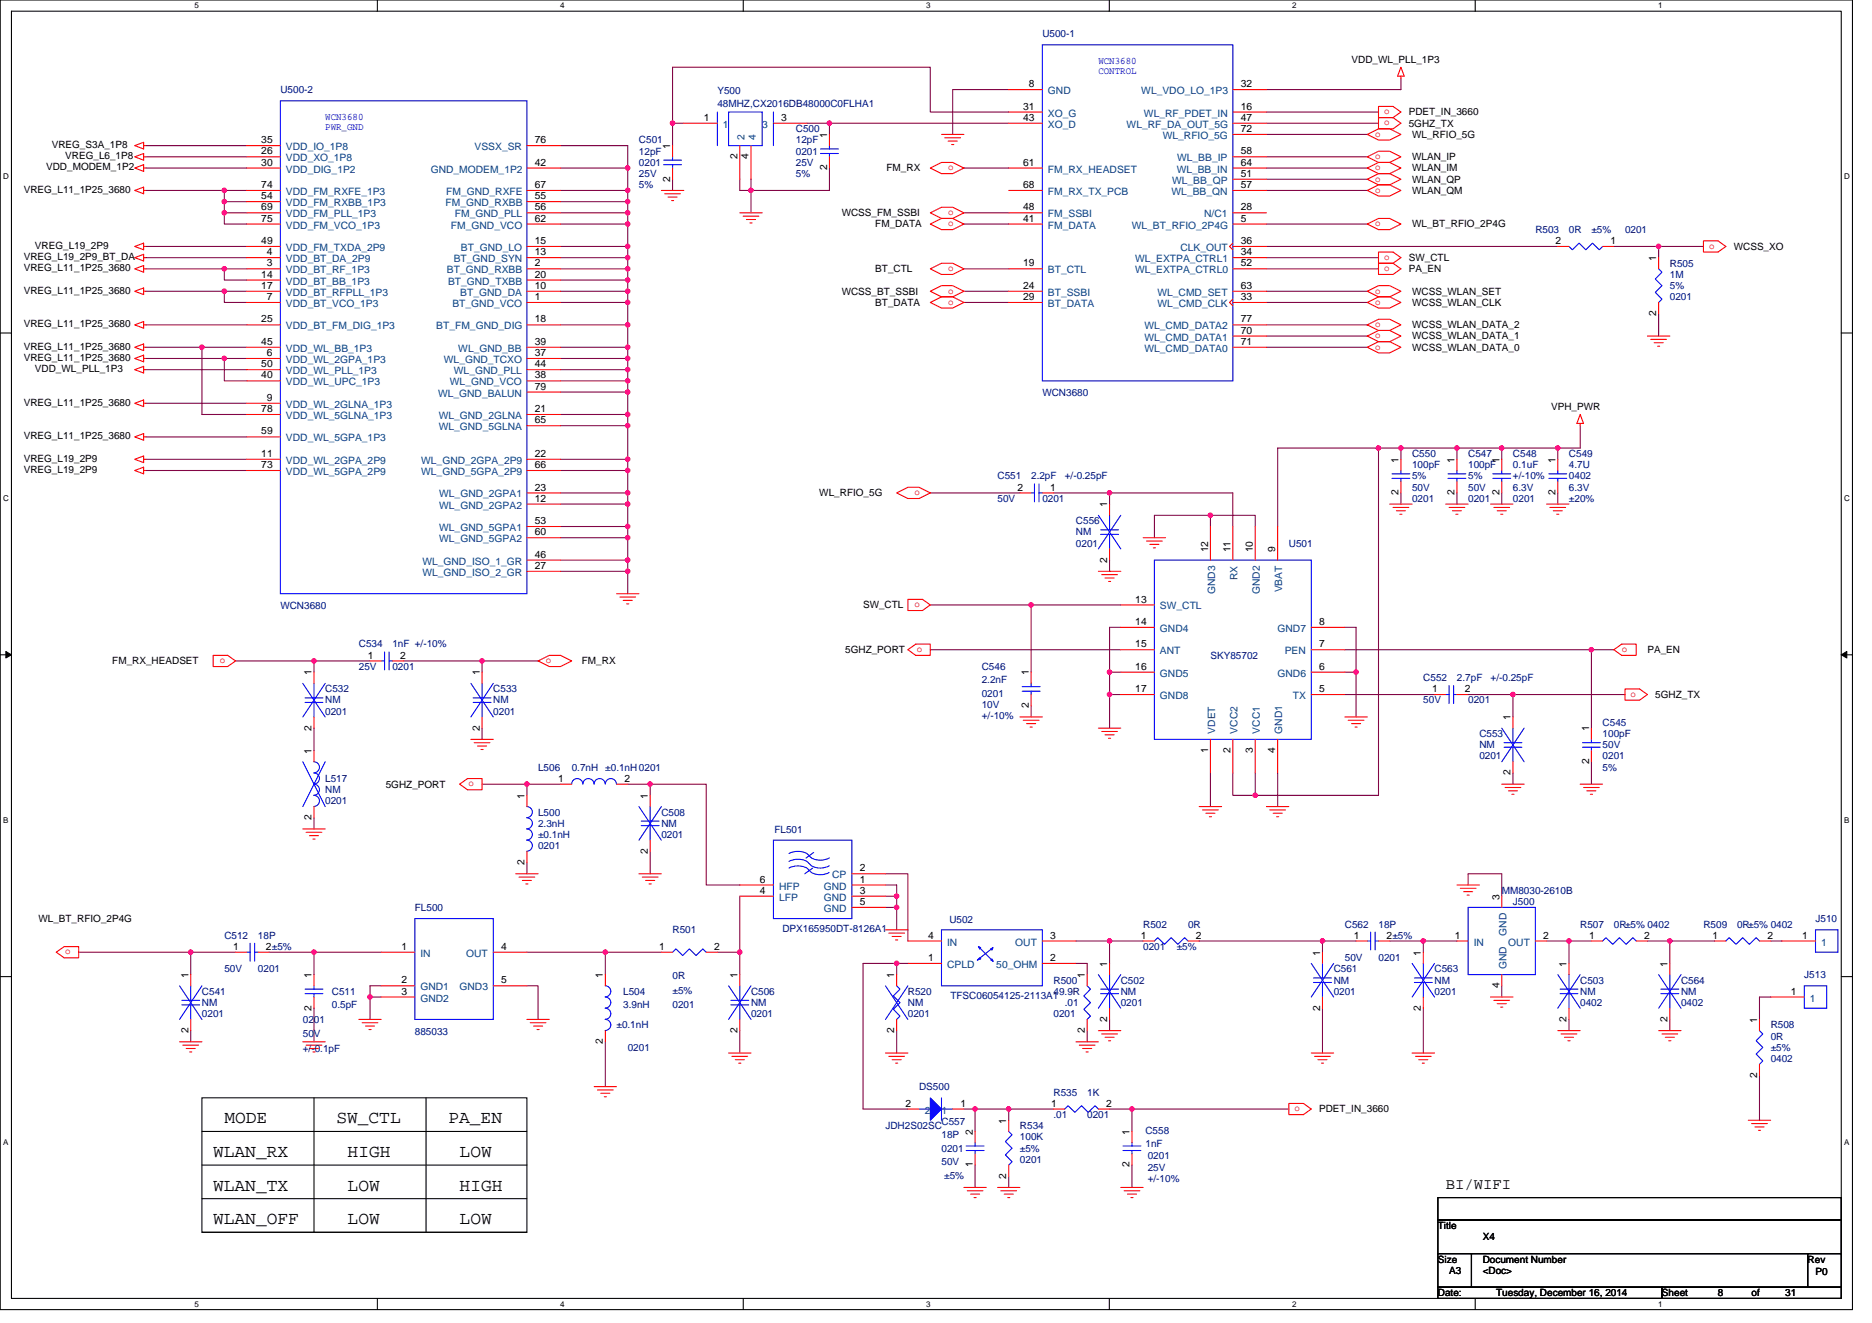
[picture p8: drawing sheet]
<svg xmlns="http://www.w3.org/2000/svg" width="297mm" height="210mm" viewBox="0 0 297 210" stroke-linecap="round" stroke-linejoin="round" font-family="sans-serif">
<defs><g id="words">
<g font-size="2.8">
<text x="35.6" y="178.3">MODE</text>
<text x="53.4" y="178.3">SW_CTL</text>
<text x="71.2" y="178.3">PA_EN</text>
<text x="33.8" y="183.6">WLAN_RX</text>
<text x="55.2" y="183.6">HIGH</text>
<text x="72.9" y="183.6">LOW</text>
<text x="33.8" y="189">WLAN_TX</text>
<text x="55.2" y="189">LOW</text>
<text x="72.9" y="189">HIGH</text>
<text x="33.8" y="194.3">WLAN_OFF</text>
<text x="55.2" y="194.3">LOW</text>
<text x="72.9" y="194.3">LOW</text>
</g>
<text font-size="2.5" x="229.4" y="188.7">BI/WIFI</text>
<g font-size="1.6" fill="#000080">
<text x="165.4" y="5.9">U500-1</text>
<text x="44.5" y="14.8">U500-2</text>
<text x="113.8" y="14.9">Y500</text>
<text x="113.8" y="17.1">48MHZ,CX2016DB48000C0FLHA1</text>
<text x="101.4" y="22.8">C501</text>
<text x="126.3" y="21">C500</text>
<text x="126.3" y="22.8">12pF</text>
<text x="101.4" y="24.5">12pF</text>
<text x="101.4" y="26.3">0201</text>
<text x="101.4" y="28.1">25V</text>
<text x="101.4" y="29.9">5%</text>
<text x="126.3" y="24.5">0201</text>
<text x="126.3" y="26.3">25V</text>
<text x="126.3" y="28.1">5%</text>
<text x="243.6" y="37">R503</text>
<text x="249" y="37">0R</text>
<text x="252.5" y="37">±5%</text>
<text x="257.8" y="37">0201</text>
<text x="265" y="42.3">R505</text>
<text x="265" y="44.1">1M</text>
<text x="265" y="45.9">5%</text>
<text x="265" y="47.6">0201</text>
<text x="165.4" y="62.9">WCN3680</text>
<text x="158.3" y="76.1">C551</text>
<text x="163.6" y="76.1">2.2pF</text>
<text x="168.9" y="76.1">+/-0.25pF</text>
<text x="224.1" y="72.5">C550</text>
<text x="224.1" y="74.3">100pF</text>
<text x="224.1" y="77.9">50V</text>
<text x="224.1" y="76.1">5%</text>
<text x="233" y="72.5">C547</text>
<text x="233" y="74.3">100pF</text>
<text x="233" y="77.9">50V</text>
<text x="233" y="76.1">5%</text>
<text x="240.1" y="72.5">C548</text>
<text x="240.1" y="74.3">0.1uF</text>
<text x="240.1" y="77.9">6.3V</text>
<text x="240.1" y="76.1">+/-10%</text>
<text x="249" y="72.5">C549</text>
<text x="249" y="74.3">4.7U</text>
<text x="249" y="76.1">0402</text>
<text x="249" y="77.9">6.3V</text>
<text x="158.3" y="79.7">50V</text>
<text x="165.4" y="79.7">0201</text>
<text x="170.7" y="83.2">C556</text>
<text x="224.1" y="79.7">0201</text>
<text x="233" y="79.7">0201</text>
<text x="240.1" y="79.7">0201</text>
<text x="249" y="79.7">±20%</text>
<text x="170.7" y="85">NM</text>
<text x="170.7" y="86.8">0201</text>
<text x="204.5" y="86.8">U501</text>
<text x="44.5" y="96.7">WCN3680</text>
<text x="56.9" y="102.8">C534</text>
<text x="56.9" y="106.3">25V</text>
<text x="62.3" y="102.8">1nF +/-10%</text>
<text x="62.3" y="106.3">0201</text>
<text x="155.8" y="106.3">C546</text>
<text x="192.1" y="104.5">SKY85702</text>
<text x="51.6" y="109.9">C532</text>
<text x="51.6" y="111.7">NM</text>
<text x="51.6" y="113.4">0201</text>
<text x="78.3" y="109.9">C533</text>
<text x="78.3" y="111.7">NM</text>
<text x="78.3" y="113.4">0201</text>
<text x="155.8" y="108.5">2.2nF</text>
<text x="155.8" y="110.6">0201</text>
<text x="155.8" y="112.4">10V</text>
<text x="225.8" y="108.1">C552</text>
<text x="225.8" y="111.7">50V</text>
<text x="231.2" y="108.1">2.7pF</text>
<text x="233" y="111.7">0201</text>
<text x="236.5" y="108.1">+/-0.25pF</text>
<text x="155.8" y="114.2">+/-10%</text>
<text x="234.7" y="117">C553</text>
<text x="234.7" y="118.8">NM</text>
<text x="254.3" y="115.2">C545</text>
<text x="254.3" y="117">100pF</text>
<text x="254.3" y="118.8">50V</text>
<text x="51.6" y="124.1">L517</text>
<text x="51.6" y="125.9">NM</text>
<text x="85.4" y="122.3">L506</text>
<text x="90.7" y="122.3">0.7nH</text>
<text x="96" y="122.3">±0.1nH0201</text>
<text x="234.7" y="120.5">0201</text>
<text x="254.3" y="120.5">0201</text>
<text x="254.3" y="122.3">5%</text>
<text x="51.6" y="127.7">0201</text>
<text x="85.4" y="129.4">L500</text>
<text x="85.4" y="131.2">2.3nH</text>
<text x="104.9" y="129.4">C508</text>
<text x="104.9" y="131.2">NM</text>
<text x="85.4" y="133">±0.1nH</text>
<text x="85.4" y="134.8">0201</text>
<text x="104.9" y="133">0201</text>
<text x="122.9" y="132.3">FL501</text>
<text x="238.3" y="141.9">MM8030-2610B</text>
<text x="240.1" y="143.7">J500</text>
<text x="35.6" y="149">C512</text>
<text x="40.9" y="149">18P</text>
<text x="65.8" y="144.5">FL500</text>
<text x="106.7" y="148.1">R501</text>
<text x="124.1" y="147.9">DPX165950DT-8126A1</text>
<text x="150.6" y="146.5">U502</text>
<text x="181.4" y="147.2">R502</text>
<text x="188.5" y="147.2">0R</text>
<text x="213.4" y="147.2">C562</text>
<text x="218.7" y="147.2">18P</text>
<text x="250.7" y="147.2">R507</text>
<text x="256.1" y="147.2">0R±5% 0402</text>
<text x="270.3" y="147.2">R509</text>
<text x="275.6" y="147.2">0R±5% 0402</text>
<text x="288.1" y="146.3">J510</text>
<text x="35.6" y="154.3">50V</text>
<text x="40.9" y="154.3">0201</text>
<text x="106.7" y="155.4">0R</text>
<text x="181.4" y="150.8">0201</text>
<text x="186.7" y="150.8">±5%</text>
<text x="211.6" y="154.3">C561</text>
<text x="213.4" y="152.5">50V</text>
<text x="218.7" y="152.5">0201</text>
<text x="227.6" y="154.3">C563</text>
<text x="286.3" y="155.2">J513</text>
<text x="32" y="157.9">C541</text>
<text x="32" y="159.7">NM</text>
<text x="32" y="161.4">0201</text>
<text x="52.7" y="157.9">C511</text>
<text x="52.7" y="160">0.5pF</text>
<text x="98.9" y="157.9">L504</text>
<text x="98.9" y="160">3.9nH</text>
<text x="106.7" y="157.7">±5%</text>
<text x="106.7" y="160">0201</text>
<text x="119.2" y="157.9">C506</text>
<text x="119.2" y="159.7">NM</text>
<text x="119.2" y="161.4">0201</text>
<text x="144.1" y="157.9">R520</text>
<text x="144.1" y="159.7">NM</text>
<text x="144.1" y="161.4">0201</text>
<text x="150.8" y="158.6">TFSC06054125-2113A1</text>
<text x="167.2" y="156.1">R500</text>
<text x="167.2" y="157.9">49.9R</text>
<text x="167.2" y="161.4">0201</text>
<text x="168.9" y="159.7">.01</text>
<text x="177.8" y="156.1">C502</text>
<text x="177.8" y="157.9">NM</text>
<text x="177.8" y="159.7">0201</text>
<text x="211.6" y="156.1">NM</text>
<text x="211.6" y="157.9">0201</text>
<text x="227.6" y="156.1">NM</text>
<text x="227.6" y="157.9">0201</text>
<text x="250.7" y="156.1">C503</text>
<text x="250.7" y="157.9">NM</text>
<text x="250.7" y="159.7">0402</text>
<text x="266.7" y="156.1">C564</text>
<text x="266.7" y="157.9">NM</text>
<text x="266.7" y="159.7">0402</text>
<text x="48" y="162.3">0201</text>
<text x="48" y="164.6">50V</text>
<text x="48" y="166.9">+/-0.1pF</text>
<text x="65.8" y="164.3">885033</text>
<text x="97.8" y="163.2">±0.1nH</text>
<text x="99.6" y="166.8">0201</text>
<text x="281" y="163.2">R508</text>
<text x="281" y="165">0R</text>
<text x="281" y="166.8">±5%</text>
<text x="145.8" y="173">DS500</text>
<text x="167.2" y="173.9">R535</text>
<text x="172.5" y="173.9">1K</text>
<text x="281" y="168.6">0402</text>
<text x="140.5" y="179.2">JDH2S02SC</text>
<text x="149.4" y="178.5">C557</text>
<text x="161.8" y="179.2">R534</text>
<text x="167.2" y="177.4">.01</text>
<text x="172.5" y="177.4">0201</text>
<text x="181.8" y="179.9">C558</text>
<text x="149.4" y="180.6">18P</text>
<text x="149.4" y="182.8">0201</text>
<text x="149.4" y="184.9">50V</text>
<text x="161.8" y="181">100K</text>
<text x="161.8" y="182.8">±5%</text>
<text x="161.8" y="184.6">0201</text>
<text x="181.8" y="182.1">1nF</text>
<text x="182.1" y="184">0201</text>
<text x="182.1" y="185.8">25V</text>
<text x="149.8" y="187">±5%</text>
<text x="182.1" y="187.6">+/-10%</text>
</g>
<g font-size="1.6" fill="#00f">
<text x="174.3" y="10.1">WCN3680</text>
<text x="174.3" y="11.7">CONTROL</text>
<text x="51.6" y="19">WCN3680</text>
<text x="51.6" y="20.6">PWR_GND</text>
</g>
<g font-size="1.6">
<text x="214.5" y="9.9">VDD_WL_PLL_1P3</text>
<text x="162.4" y="17.4">31</text>
<text x="163.3" y="13.8">8</text>
<text x="196.9" y="13.8">32</text>
<text x="196.9" y="17.4">16</text>
<text x="8.2" y="23.5">VREG_S3A_1P8</text>
<text x="41.5" y="22.7">35</text>
<text x="84.9" y="22.7">76</text>
<text x="106.3" y="23.6" transform="rotate(-90 106.3 23.6)">1</text>
<text x="111.7" y="19.2">1</text>
<text x="124" y="19.2">3</text>
<text x="131.2" y="21.9" transform="rotate(-90 131.2 21.9)">1</text>
<text x="162.4" y="19.2">43</text>
<text x="196.9" y="19.2">47</text>
<text x="196.9" y="21">72</text>
<text x="223.5" y="18.3">PDET_IN_3660</text>
<text x="223.5" y="20.1">5GHZ_TX</text>
<text x="224.1" y="21.9">WL_RFIO_5G</text>
<text x="7.3" y="27">VDD_MODEM_1P2</text>
<text x="10.3" y="25.3">VREG_L6_1P8</text>
<text x="41.5" y="24.5">26</text>
<text x="41.5" y="26.3">30</text>
<text x="41.5" y="29.8">74</text>
<text x="84.9" y="26.3">42</text>
<text x="84.9" y="29.8">67</text>
<text x="106.3" y="28.8" transform="rotate(-90 106.3 28.8)">2</text>
<text x="117" y="25.3" transform="rotate(-90 117 25.3)">2</text>
<text x="118.8" y="25.3" transform="rotate(-90 118.8 25.3)">4</text>
<text x="131.2" y="27.1" transform="rotate(-90 131.2 27.1)">2</text>
<text x="140.7" y="27.2">FM_RX</text>
<text x="162.4" y="26.3">61</text>
<text x="162.4" y="29.8">68</text>
<text x="196.9" y="28.1">51</text>
<text x="196.9" y="26.3">64</text>
<text x="196.9" y="24.5">58</text>
<text x="196.9" y="29.8">57</text>
<text x="224.1" y="25.4">WLAN_IP</text>
<text x="224.1" y="27.2">WLAN_IM</text>
<text x="224.1" y="29">WLAN_QP</text>
<text x="3.8" y="30.6">VREG_L11_1P25_3680</text>
<text x="41.5" y="31.6">54</text>
<text x="41.5" y="33.4">69</text>
<text x="41.5" y="35.2">75</text>
<text x="84.9" y="33.4">56</text>
<text x="84.9" y="31.6">55</text>
<text x="84.9" y="35.2">62</text>
<text x="133.6" y="34.3">WCSS_FM_SSBI</text>
<text x="162.4" y="33.4">48</text>
<text x="162.4" y="35.2">41</text>
<text x="196.9" y="35.2">5</text>
<text x="196.9" y="33.4">28</text>
<text x="224.1" y="30.8">WLAN_QM</text>
<text x="3.8" y="41.3">VREG_L19_2P9_BT_DA</text>
<text x="5.5" y="39.5">VREG_L19_2P9</text>
<text x="41.5" y="38.7">49</text>
<text x="42.4" y="40.5">4</text>
<text x="84.9" y="38.7">15</text>
<text x="84.9" y="40.5">13</text>
<text x="138.9" y="36.1">FM_DATA</text>
<text x="196.9" y="40.5">34</text>
<text x="196.9" y="38.7">36</text>
<text x="223.5" y="41.4">SW_CTL</text>
<text x="224.1" y="36.1">WL_BT_RFIO_2P4G</text>
<text x="246.8" y="38.7">2</text>
<text x="255.5" y="38.7">1</text>
<text x="262.8" y="41.4" transform="rotate(-90 262.8 41.4)">1</text>
<text x="275.1" y="39.6">WCSS_XO</text>
<text x="3.8" y="43">VREG_L11_1P25_3680</text>
<text x="3.8" y="46.6">VREG_L11_1P25_3680</text>
<text x="41.5" y="44.1">14</text>
<text x="41.5" y="45.8">17</text>
<text x="42.4" y="42.3">3</text>
<text x="42.4" y="47.6">7</text>
<text x="84.9" y="44.1">20</text>
<text x="84.9" y="42.3">2</text>
<text x="84.9" y="47.6">1</text>
<text x="84.9" y="45.8">10</text>
<text x="133.6" y="46.8">WCSS_BT_SSBI</text>
<text x="138.9" y="43.2">BT_CTL</text>
<text x="162.4" y="42.3">19</text>
<text x="162.4" y="45.8">24</text>
<text x="162.4" y="47.6">29</text>
<text x="196.9" y="42.3">52</text>
<text x="196.9" y="47.6">33</text>
<text x="196.9" y="45.8">63</text>
<text x="223.5" y="43.2">PA_EN</text>
<text x="224.1" y="46.8">WCSS_WLAN_SET</text>
<text x="3.8" y="51.9">VREG_L11_1P25_3680</text>
<text x="41.5" y="51.2">25</text>
<text x="84.9" y="51.2">18</text>
<text x="138.9" y="48.5">BT_DATA</text>
<text x="196.9" y="51.2">77</text>
<text x="196.9" y="53">70</text>
<text x="224.1" y="48.5">WCSS_WLAN_CLK</text>
<text x="224.1" y="53.9">WCSS_WLAN_DATA_1</text>
<text x="224.1" y="52.1">WCSS_WLAN_DATA_2</text>
<text x="262.8" y="50.2" transform="rotate(-90 262.8 50.2)">2</text>
<text x="3.8" y="55.5">VREG_L11_1P25_3680</text>
<text x="3.8" y="57.3">VREG_L11_1P25_3680</text>
<text x="5.5" y="59">VDD_WL_PLL_1P3</text>
<text x="41.5" y="54.7">45</text>
<text x="41.5" y="58.3">50</text>
<text x="42.4" y="56.5">6</text>
<text x="84.9" y="54.7">39</text>
<text x="84.9" y="56.5">37</text>
<text x="84.9" y="58.3">44</text>
<text x="196.9" y="54.7">71</text>
<text x="224.1" y="55.6">WCSS_WLAN_DATA_0</text>
<text x="3.8" y="64.4">VREG_L11_1P25_3680</text>
<text x="41.5" y="60.1">40</text>
<text x="41.5" y="65.4">78</text>
<text x="42.4" y="63.6">9</text>
<text x="84.9" y="60.1">38</text>
<text x="84.9" y="61.8">79</text>
<text x="84.9" y="65.4">21</text>
<text x="246.1" y="65.1">VPH_PWR</text>
<text x="3.8" y="69.7">VREG_L11_1P25_3680</text>
<text x="41.5" y="69">59</text>
<text x="84.9" y="67.2">65</text>
<text x="3.8" y="73.3">VREG_L19_2P9</text>
<text x="3.8" y="75">VREG_L19_2P9</text>
<text x="41.5" y="72.5">11</text>
<text x="41.5" y="74.3">73</text>
<text x="84.9" y="72.5">22</text>
<text x="84.9" y="74.3">66</text>
<text x="84.9" y="77.9">23</text>
<text x="161.5" y="77.9">2</text>
<text x="166.6" y="77.9">1</text>
<text x="221.9" y="73.4" transform="rotate(-90 221.9 73.4)">1</text>
<text x="230.8" y="73.4" transform="rotate(-90 230.8 73.4)">1</text>
<text x="237.9" y="73.4" transform="rotate(-90 237.9 73.4)">1</text>
<text x="246.8" y="73.4" transform="rotate(-90 246.8 73.4)">1</text>
<text x="84.9" y="79.6">12</text>
<text x="84.9" y="83.2">53</text>
<text x="130" y="78.8">WL_RFIO_5G</text>
<text x="175.7" y="80.5" transform="rotate(-90 175.7 80.5)">1</text>
<text x="221.9" y="78.6" transform="rotate(-90 221.9 78.6)">2</text>
<text x="230.8" y="78.6" transform="rotate(-90 230.8 78.6)">2</text>
<text x="237.9" y="78.6" transform="rotate(-90 237.9 78.6)">2</text>
<text x="246.8" y="78.6" transform="rotate(-90 246.8 78.6)">2</text>
<text x="84.9" y="85">60</text>
<text x="84.9" y="88.5">46</text>
<text x="175.7" y="89.3" transform="rotate(-90 175.7 89.3)">2</text>
<text x="191.7" y="87.7" transform="rotate(-90 191.7 87.7)">12</text>
<text x="195.2" y="87.7" transform="rotate(-90 195.2 87.7)">11</text>
<text x="198.8" y="87.7" transform="rotate(-90 198.8 87.7)">10</text>
<text x="202.3" y="87.7" transform="rotate(-90 202.3 87.7)">9</text>
<text x="84.9" y="90.3">27</text>
<text x="180.1" y="95.6">13</text>
<text x="136.9" y="96.5">SW_CTL</text>
<text x="180.1" y="99.2">14</text>
<text x="209.3" y="99.2">8</text>
<text x="17.8" y="105.4">FM_RX_HEADSET</text>
<text x="49.4" y="107.2" transform="rotate(-90 49.4 107.2)">1</text>
<text x="58.4" y="104.5">1</text>
<text x="63.5" y="104.5">2</text>
<text x="76.1" y="107.2" transform="rotate(-90 76.1 107.2)">1</text>
<text x="92.3" y="105.4">FM_RX</text>
<text x="134.1" y="103.7">5GHZ_PORT</text>
<text x="163.2" y="107.2" transform="rotate(-90 163.2 107.2)">1</text>
<text x="180.1" y="102.7">15</text>
<text x="180.1" y="106.3">16</text>
<text x="209.3" y="102.7">7</text>
<text x="209.3" y="106.3">6</text>
<text x="261.4" y="103.7">PA_EN</text>
<text x="163.2" y="112.4" transform="rotate(-90 163.2 112.4)">2</text>
<text x="180.1" y="109.9">17</text>
<text x="209.3" y="109.9">5</text>
<text x="227.3" y="109.9">1</text>
<text x="232.4" y="109.9">2</text>
<text x="262.7" y="110.8">5GHZ_TX</text>
<text x="49.4" y="119.7" transform="rotate(-90 49.4 119.7)">1</text>
<text x="49.4" y="116" transform="rotate(-90 49.4 116)">2</text>
<text x="76.1" y="116" transform="rotate(-90 76.1 116)">2</text>
<text x="191.7" y="119.5" transform="rotate(-90 191.7 119.5)">1</text>
<text x="195.2" y="119.5" transform="rotate(-90 195.2 119.5)">2</text>
<text x="198.8" y="119.5" transform="rotate(-90 198.8 119.5)">3</text>
<text x="202.3" y="119.5" transform="rotate(-90 202.3 119.5)">4</text>
<text x="239.7" y="114.3" transform="rotate(-90 239.7 114.3)">1</text>
<text x="252.1" y="116.1" transform="rotate(-90 252.1 116.1)">1</text>
<text x="61.2" y="125">5GHZ_PORT</text>
<text x="88.6" y="124.1">1</text>
<text x="99.1" y="124.1">2</text>
<text x="239.7" y="123.1" transform="rotate(-90 239.7 123.1)">2</text>
<text x="252.1" y="121.3" transform="rotate(-90 252.1 121.3)">2</text>
<text x="49.4" y="130.2" transform="rotate(-90 49.4 130.2)">2</text>
<text x="83.2" y="126.8" transform="rotate(-90 83.2 126.8)">1</text>
<text x="102.8" y="126.8" transform="rotate(-90 102.8 126.8)">1</text>
<text x="83.2" y="137.3" transform="rotate(-90 83.2 137.3)">2</text>
<text x="102.8" y="135.5" transform="rotate(-90 102.8 135.5)">2</text>
<text x="120.6" y="140.1">6</text>
<text x="120.6" y="141.9">4</text>
<text x="136.4" y="140.1">1</text>
<text x="136.4" y="143.6">5</text>
<text x="136.4" y="141.9">3</text>
<text x="136.4" y="138.3">2</text>
<text x="237.9" y="142.8" transform="rotate(-90 237.9 142.8)">3</text>
<text x="6.1" y="146.3">WL_BT_RFIO_2P4G</text>
<text x="147.3" y="149">4</text>
<text x="166.6" y="149">3</text>
<text x="181" y="149">1</text>
<text x="189.8" y="149">2</text>
<text x="214.8" y="149">1</text>
<text x="220" y="149">2±5%</text>
<text x="230.8" y="149">1</text>
<text x="244.9" y="149">2</text>
<text x="252.2" y="149">1</text>
<text x="260.9" y="149">2</text>
<text x="271.7" y="149">1</text>
<text x="280.4" y="149">2</text>
<text x="285.9" y="149">1</text>
<text x="29.9" y="155.2" transform="rotate(-90 29.9 155.2)">1</text>
<text x="37" y="150.7">1</text>
<text x="42.2" y="150.7">2±5%</text>
<text x="49.4" y="155.2" transform="rotate(-90 49.4 155.2)">1</text>
<text x="63.7" y="150.7">1</text>
<text x="79.5" y="150.7">4</text>
<text x="95.7" y="155.2" transform="rotate(-90 95.7 155.2)">1</text>
<text x="104.6" y="150.7">1</text>
<text x="113.3" y="150.7">2</text>
<text x="117" y="155.2" transform="rotate(-90 117 155.2)">1</text>
<text x="141.9" y="155.2" transform="rotate(-90 141.9 155.2)">1</text>
<text x="147.3" y="152.5">1</text>
<text x="166.6" y="152.5">2</text>
<text x="172.1" y="155.2" transform="rotate(-90 172.1 155.2)">1</text>
<text x="175.7" y="153.4" transform="rotate(-90 175.7 153.4)">1</text>
<text x="209.5" y="151.7" transform="rotate(-90 209.5 151.7)">1</text>
<text x="225.5" y="151.7" transform="rotate(-90 225.5 151.7)">1</text>
<text x="248.6" y="153.4" transform="rotate(-90 248.6 153.4)">1</text>
<text x="264.6" y="153.4" transform="rotate(-90 264.6 153.4)">1</text>
<text x="49.4" y="160.4" transform="rotate(-90 49.4 160.4)">2</text>
<text x="63.7" y="156.1">2</text>
<text x="63.7" y="157.9">3</text>
<text x="79.5" y="156.1">5</text>
<text x="209.5" y="160.4" transform="rotate(-90 209.5 160.4)">2</text>
<text x="225.5" y="160.4" transform="rotate(-90 225.5 160.4)">2</text>
<text x="237.9" y="156.8" transform="rotate(-90 237.9 156.8)">4</text>
<text x="284.2" y="157.9">1</text>
<text x="29.9" y="164" transform="rotate(-90 29.9 164)">2</text>
<text x="95.7" y="165.7" transform="rotate(-90 95.7 165.7)">2</text>
<text x="117" y="164" transform="rotate(-90 117 164)">2</text>
<text x="141.9" y="164" transform="rotate(-90 141.9 164)">2</text>
<text x="172.1" y="164" transform="rotate(-90 172.1 164)">2</text>
<text x="175.7" y="162.2" transform="rotate(-90 175.7 162.2)">2</text>
<text x="248.6" y="162.2" transform="rotate(-90 248.6 162.2)">2</text>
<text x="264.6" y="162.2" transform="rotate(-90 264.6 162.2)">2</text>
<text x="278.8" y="162.3" transform="rotate(-90 278.8 162.3)">1</text>
<text x="278.8" y="171.1" transform="rotate(-90 278.8 171.1)">2</text>
<text x="143.7" y="175.6">2</text>
<text x="152.4" y="175.6">1</text>
<text x="159.7" y="178.3" transform="rotate(-90 159.7 178.3)">1</text>
<text x="166.8" y="175.6">1</text>
<text x="175.5" y="175.6">2</text>
<text x="209.3" y="176.6">PDET_IN_3660</text>
<text x="154.3" y="185.3" transform="rotate(-90 154.3 185.3)">1</text>
<text x="154.3" y="180.1" transform="rotate(-90 154.3 180.1)">2</text>
<text x="179.2" y="185.3" transform="rotate(-90 179.2 185.3)">2</text>
<text x="179.2" y="180.1" transform="rotate(-90 179.2 180.1)">1</text>
<text x="159.7" y="187.1" transform="rotate(-90 159.7 187.1)">2</text>
<text x="228.2" y="195.1">Title</text>
<text x="235.3" y="196.8">X4</text>
<text x="228.2" y="200.4">Size</text>
<text x="229.9" y="202.2">A3</text>
<text x="235.3" y="200.4">Document Number</text>
<text x="235.3" y="202.2">&lt;Doc&gt;</text>
<text x="286.8" y="200.4">Rev</text>
<text x="288.1" y="202.3">P0</text>
<text x="228.2" y="205.7">Date:</text>
<text x="237.4" y="205.7">Tuesday, December 16, 2014</text>
<text x="263.7" y="205.7">Sheet</text>
<text x="272.6" y="205.7">8</text>
<text x="277.9" y="205.7">of</text>
<text x="283.3" y="205.7">31</text>
</g>
<g font-size="1.6" fill="#004080">
<text x="166.3" y="14.9">GND</text>
<text x="181.1" y="14.9">WL_VDO_LO_1P3</text>
<text x="45.4" y="23.8">VDD_IO_1P8</text>
<text x="75.3" y="23.8">VSSX_SR</text>
<text x="114.7" y="20.3">1</text>
<text x="118.1" y="22.2" transform="rotate(-90 118.1 22.2)">2</text>
<text x="119.9" y="22.2" transform="rotate(-90 119.9 22.2)">4</text>
<text x="120.9" y="20.3">3</text>
<text x="166.3" y="18.5">XO_G</text>
<text x="166.3" y="20.3">XO_D</text>
<text x="178.8" y="20.3">WL_RF_DA_OUT_5G</text>
<text x="181.5" y="18.5">WL_RF_PDET_IN</text>
<text x="184.5" y="22.1">WL_RFIO_5G</text>
<text x="45.4" y="25.6">VDD_XO_1P8</text>
<text x="45.4" y="27.4">VDD_DIG_1P2</text>
<text x="68.3" y="27.4">GND_MODEM_1P2</text>
<text x="166.3" y="27.4">FM_RX_HEADSET</text>
<text x="186" y="29.2">WL_BB_QP</text>
<text x="186.7" y="27.4">WL_BB_IN</text>
<text x="186.8" y="25.6">WL_BB_IP</text>
<text x="45.4" y="30.9">VDD_FM_RXFE_1P3</text>
<text x="45.4" y="32.7">VDD_FM_RXBB_1P3</text>
<text x="45.4" y="34.5">VDD_FM_PLL_1P3</text>
<text x="70.7" y="32.7">FM_GND_RXBB</text>
<text x="70.8" y="30.9">FM_GND_RXFE</text>
<text x="72.2" y="34.5">FM_GND_PLL</text>
<text x="166.3" y="30.9">FM_RX_TX_PCB</text>
<text x="166.3" y="34.5">FM_SSBI</text>
<text x="185.9" y="30.9">WL_BB_QN</text>
<text x="191.1" y="34.5">N/C1</text>
<text x="45.4" y="36.3">VDD_FM_VCO_1P3</text>
<text x="45.4" y="39.8">VDD_FM_TXDA_2P9</text>
<text x="45.4" y="41.6">VDD_BT_DA_2P9</text>
<text x="71.6" y="36.3">FM_GND_VCO</text>
<text x="72" y="41.6">BT_GND_SYN</text>
<text x="73.1" y="39.8">BT_GND_LO</text>
<text x="166.3" y="36.3">FM_DATA</text>
<text x="179.6" y="36.3">WL_BT_RFIO_2P4G</text>
<text x="180.1" y="41.6">WL_EXTPA_CTRL1</text>
<text x="187.3" y="39.8">CLK_OUT</text>
<text x="45.4" y="43.4">VDD_BT_RF_1P3</text>
<text x="45.4" y="45.2">VDD_BT_BB_1P3</text>
<text x="45.4" y="46.9">VDD_BT_RFPLL_1P3</text>
<text x="70.9" y="43.4">BT_GND_RXBB</text>
<text x="71.1" y="45.2">BT_GND_TXBB</text>
<text x="73" y="46.9">BT_GND_DA</text>
<text x="166.3" y="43.4">BT_CTL</text>
<text x="166.3" y="46.9">BT_SSBI</text>
<text x="180.1" y="43.4">WL_EXTPA_CTRL0</text>
<text x="183.7" y="46.9">WL_CMD_SET</text>
<text x="45.4" y="48.7">VDD_BT_VCO_1P3</text>
<text x="45.4" y="52.3">VDD_BT_FM_DIG_1P3</text>
<text x="69.2" y="52.3">BT_FM_GND_DIG</text>
<text x="71.8" y="48.7">BT_GND_VCO</text>
<text x="166.3" y="48.7">BT_DATA</text>
<text x="181.6" y="52.3">WL_CMD_DATA2</text>
<text x="183.7" y="48.7">WL_CMD_CLK</text>
<text x="45.4" y="55.8">VDD_WL_BB_1P3</text>
<text x="45.4" y="57.6">VDD_WL_2GPA_1P3</text>
<text x="45.4" y="59.4">VDD_WL_PLL_1P3</text>
<text x="70.4" y="57.6">WL_GND_TCXO</text>
<text x="72" y="59.4">WL_GND_PLL</text>
<text x="72.7" y="55.8">WL_GND_BB</text>
<text x="181.6" y="54.1">WL_CMD_DATA1</text>
<text x="181.6" y="55.8">WL_CMD_DATA0</text>
<text x="45.4" y="61.2">VDD_WL_UPC_1P3</text>
<text x="45.4" y="64.7">VDD_WL_2GLNA_1P3</text>
<text x="69.5" y="62.9">WL_GND_BALUN</text>
<text x="71.4" y="61.2">WL_GND_VCO</text>
<text x="45.4" y="66.5">VDD_WL_5GLNA_1P3</text>
<text x="45.4" y="70.1">VDD_WL_5GPA_1P3</text>
<text x="69.6" y="66.5">WL_GND_2GLNA</text>
<text x="69.6" y="68.3">WL_GND_5GLNA</text>
<text x="45.4" y="73.6">VDD_WL_2GPA_2P9</text>
<text x="45.4" y="75.4">VDD_WL_5GPA_2P9</text>
<text x="66.8" y="73.6">WL_GND_2GPA_2P9</text>
<text x="66.8" y="75.4">WL_GND_5GPA_2P9</text>
<text x="69.7" y="79">WL_GND_2GPA1</text>
<text x="69.7" y="80.7">WL_GND_2GPA2</text>
<text x="67" y="89.6">WL_GND_ISO_1_GR</text>
<text x="69.7" y="84.3">WL_GND_5GPA1</text>
<text x="69.7" y="86.1">WL_GND_5GPA2</text>
<text x="67" y="91.4">WL_GND_ISO_2_GR</text>
<text x="192.8" y="94.3" transform="rotate(-90 192.8 94.3)">GND3</text>
<text x="196.4" y="92.1" transform="rotate(-90 196.4 92.1)">RX</text>
<text x="199.9" y="94.3" transform="rotate(-90 199.9 94.3)">GND2</text>
<text x="203.5" y="94" transform="rotate(-90 203.5 94)">VBAT</text>
<text x="184.1" y="96.7">SW_CTL</text>
<text x="184.1" y="100.3">GND4</text>
<text x="202.7" y="100.3">GND7</text>
<text x="184.1" y="103.8">ANT</text>
<text x="184.1" y="107.4">GND5</text>
<text x="202.7" y="107.4">GND6</text>
<text x="203.9" y="103.8">PEN</text>
<text x="184.1" y="111">GND8</text>
<text x="205.1" y="111">TX</text>
<text x="192.8" y="116.5" transform="rotate(-90 192.8 116.5)">VDET</text>
<text x="196.4" y="116.5" transform="rotate(-90 196.4 116.5)">VCC2</text>
<text x="199.9" y="116.5" transform="rotate(-90 199.9 116.5)">VCC1</text>
<text x="203.5" y="116.5" transform="rotate(-90 203.5 116.5)">GND1</text>
<text x="123.6" y="141.2">HFP</text>
<text x="123.6" y="143">LFP</text>
<text x="130.7" y="141.2">GND</text>
<text x="130.7" y="143">GND</text>
<text x="132" y="139.4">CP</text>
<text x="130.7" y="144.7">GND</text>
<text x="239" y="148.5" transform="rotate(-90 239 148.5)">GND</text>
<text x="66.7" y="151.8">IN</text>
<text x="74" y="151.8">OUT</text>
<text x="150.3" y="150.1">IN</text>
<text x="150.3" y="153.6">CPLD</text>
<text x="158.1" y="153.6">50_OHM</text>
<text x="161.1" y="150.1">OUT</text>
<text x="233.8" y="150.1">IN</text>
<text x="239" y="153.8" transform="rotate(-90 239 153.8)">GND</text>
<text x="239.3" y="150.1">OUT</text>
<text x="289" y="150.1">1</text>
<text x="66.7" y="157.2">GND1</text>
<text x="66.7" y="159">GND2</text>
<text x="72.9" y="157.2">GND3</text>
<text x="287.2" y="159">1</text>
<text x="146.7" y="176.7">2</text>
<text x="149.4" y="176.7">1</text>
</g>
<g font-size="1.6" fill="#f00">
<text x="218.2" y="21.7">o</text>
<text x="219.6" y="18.1">o</text>
<text x="219.6" y="19.9">o</text>
<text x="150.4" y="27">o</text>
<text x="218.2" y="25.3">o</text>
<text x="218.2" y="27">o</text>
<text x="218.2" y="28.8">o</text>
<text x="150.4" y="34.1">o</text>
<text x="150.4" y="35.9">o</text>
<text x="218.2" y="30.6">o</text>
<text x="218.2" y="35.9">o</text>
<text x="219.6" y="41.3">o</text>
<text x="271.2" y="39.5">o</text>
<text x="150.4" y="43">o</text>
<text x="150.4" y="46.6">o</text>
<text x="218.2" y="46.6">o</text>
<text x="219.6" y="43">o</text>
<text x="150.4" y="48.4">o</text>
<text x="218.2" y="48.4">o</text>
<text x="218.2" y="53.7">o</text>
<text x="218.2" y="51.9">o</text>
<text x="218.2" y="55.5">o</text>
<text x="145.1" y="78.6">o</text>
<text x="145.1" y="96.4">o</text>
<text x="34.9" y="105.3">o</text>
<text x="86.6" y="105.3">o</text>
<text x="145.5" y="103.5">o</text>
<text x="257.3" y="103.5">o</text>
<text x="258.7" y="110.6">o</text>
<text x="74.4" y="124.8">o</text>
<text x="10.3" y="151.5">o</text>
<text x="205.4" y="176.4">o</text>
</g>
<g font-size="1.3">
<text x="30.8" y="1.3">5</text>
<text x="88.9" y="1.3">4</text>
<text x="147" y="1.3">3</text>
<text x="205" y="1.3">2</text>
<text x="263.1" y="1.3">1</text>
<text x=".5" y="28.4">D</text>
<text x="292.6" y="28.4">D</text>
<text x=".5" y="79.5">C</text>
<text x="292.6" y="79.5">C</text>
<text x=".5" y="130.6">B</text>
<text x="292.6" y="130.6">B</text>
<text x=".5" y="181.7">A</text>
<text x="292.6" y="181.7">A</text>
<text x="30.8" y="207.4">5</text>
<text x="88.9" y="207.4">4</text>
<text x="147" y="207.4">3</text>
<text x="205" y="207.4">2</text>
<text x="263.1" y="207.4">1</text>
</g>
</g></defs>
<path d="M0 0h293.9v207.9h-293.9zM1.8 1.8h290.4v204.3h-290.4z" fill="none" stroke="#000" stroke-width=".17"/>
<g fill="#fff">
<path d="M30.8 .2h.7v1.4h-.7z"/>
<path d="M30.8 206.3h.7v1.4h-.7z"/>
</g>
<path d="M59.9 0v1.8M59.9 206.1v1.8" fill="none" stroke="#000" stroke-width=".17"/>
<g fill="#fff">
<path d="M88.9 .2h.7v1.4h-.7z"/>
<path d="M88.9 206.3h.7v1.4h-.7z"/>
</g>
<path d="M117.9 0v1.8M117.9 206.1v1.8" fill="none" stroke="#000" stroke-width=".17"/>
<g fill="#fff">
<path d="M147 .2h.7v1.4h-.7z"/>
<path d="M147 206.3h.7v1.4h-.7z"/>
</g>
<path d="M176 0v1.8M176 206.1v1.8" fill="none" stroke="#000" stroke-width=".17"/>
<g fill="#fff">
<path d="M205 .2h.7v1.4h-.7z"/>
<path d="M205 206.3h.7v1.4h-.7z"/>
</g>
<path d="M234.1 0v1.8M234.1 206.1v1.8" fill="none" stroke="#000" stroke-width=".17"/>
<g fill="#fff">
<path d="M263.1 .2h.7v1.4h-.7z"/>
<path d="M263.1 206.3h.7v1.4h-.7z"/>
<path d="M.5 27.3h.9v1.4h-.9z"/>
<path d="M292.6 27.3h.9v1.4h-.9z"/>
<path d="M.5 78.4h.9v1.4h-.9z"/>
<path d="M292.6 78.4h.9v1.4h-.9z"/>
</g>
<path d="M0 52.9h1.8M292.2 52.9h1.7" fill="none" stroke="#000" stroke-width=".17"/>
<g fill="#fff">
<path d="M.5 129.5h.8v1.4h-.8z"/>
<path d="M292.6 129.5h.9v1.4h-.9z"/>
</g>
<path d="M0 103.9h1.8M292.2 103.9h1.7" fill="none" stroke="#000" stroke-width=".17"/>
<path d="M.9 103.4l.9 .5-.9 .5zM292.2 103.9l.8-.5v1z" fill="#000" stroke="#000" stroke-width=".16"/>
<g fill="#fff">
<path d="M.5 180.5h.8v1.4h-.8z"/>
<path d="M292.6 180.5h.9v1.4h-.9z"/>
</g>
<g fill="none" stroke="#000" stroke-width=".17">
<path d="M0 155h1.8M292.2 155h1.7M32 174.2h51.6v21.4h-51.6zM32 179.6h51.6M49.8 174.2v21.4M67.6 174.2v21.4M32 195.6h51.6M32 184.9h51.6M32 190.2h51.6M228.2 190.1h64v3.5h-64zM228.2 193.6h64v5.4h-64zM228.2 199h5.3v5.3h-5.3z"/>
<path d="M233.5 199h53.3v5.3h-53.3zM286.8 199h5.4v5.3h-5.4zM228.2 204.3h35.5v1.8h-35.5zM263.7 204.3h28.5v1.8h-28.5z"/>
</g>
<g fill="none" stroke="#800040" stroke-width=".17">
<path d="M106.7 19.6v3.5M106.7 19.6h1.8M128.1 19.6h3.5v1.7M131.6 19.6h28.5M160.1 14.2h-8.9v7.1M160.1 17.8h-12.5v-7.1h-40.9v8.9M201 17.8h17.7M201 19.6h17.7M222.3 12.4v1.8h-21.3M23.2 23.1h16M23.2 24.9h16M23.2 26.7h16"/>
<path d="M23.2 30.2h12.4M23.2 39.1h16M35.6 33.8v1.8h3.6M35.6 30.2h3.6M35.6 32h3.6M35.6 30.2v1.8M35.6 32v1.8M35.6 33.8h3.6M88.9 23.1h10.7v3.6M88.9 32h10.7M88.9 30.2h10.7M88.9 35.6h10.7"/>
<path d="M88.9 33.8h10.7M88.9 26.7h10.7M88.9 39.1h10.7M99.6 26.7v3.5M99.6 30.2v1.8M99.6 32v1.8M99.6 33.8v1.8M99.6 35.6v3.5M99.6 39.1v1.8M106.7 28.4v1.8M119.2 28.4v5.4M131.6 26.7v3.5h-14.2v-1.8"/>
<path d="M152.9 26.7h7.2M152.9 33.8h7.2M152.9 35.6h7.2M201 39.1h46.2M201 26.7h16M201 24.9h16M201 21.3h16M201 35.6h16M201 30.2h16M201 28.4h16M256.1 39.1h7.1M270.3 39.1h-7.1v1.8"/>
<path d="M23.2 46.2h12.4M23.2 42.7h12.4M23.2 55.1h8.8v10.7h7.2M23.2 56.9h12.4M23.2 40.9h16M23.2 51.6h16M23.2 58.7h16M32 55.1h7.2M35.6 42.7v1.7h3.6M35.6 46.2h3.6M35.6 46.2v1.8h3.6M35.6 42.7h3.6"/>
<path d="M35.6 56.9v3.6h3.6M35.6 56.9h3.6M88.9 56.9h10.7M88.9 55.1h10.7M88.9 58.7h10.7M88.9 51.6h10.7M88.9 42.7h10.7M88.9 44.4h10.7M88.9 48h10.7M88.9 46.2h10.7M88.9 40.9h10.7M99.6 40.9v1.8"/>
<path d="M99.6 42.7v1.7M99.6 44.4v1.8M99.6 46.2v1.8M99.6 48v3.6M99.6 51.6v3.5M99.6 55.1v1.8M99.6 56.9v1.8M99.6 58.7v1.8M152.9 42.7h7.2M152.9 46.2h7.2M152.9 48h7.2M201 42.7h17.7"/>
<path d="M201 40.9h17.7M201 51.6h16M201 53.3h16M201 55.1h16M201 48h16M201 46.2h16M263.2 49.8v3.5M23.2 64h16M23.2 69.3h16M23.2 72.9h16M23.2 74.7h16M88.9 72.9h10.7"/>
<path d="M88.9 65.8h10.7M88.9 67.6h10.7M88.9 74.7h10.7M88.9 60.5h10.7M88.9 78.2h10.7M88.9 62.2h10.7M99.6 60.5v1.7M99.6 65.8v1.8M99.6 67.6v5.3M99.6 72.9v1.8M99.6 74.7v3.5M99.6 78.2v1.8"/>
<path d="M99.6 62.2v3.6M147.6 78.2h14.2M167.2 78.2h8.9M176.1 78.2v1.8M176.1 78.2h19.5v5.4M218.7 71.1h-16v12.5M218.7 71.1v55.1h-19.5M218.7 71.1h3.6M222.3 71.1v1.8M222.3 78.2v1.8M222.3 71.1h8.9M231.2 78.2v1.8"/>
<path d="M231.2 71.1h7.1M231.2 71.1v1.8M238.3 78.2v1.8M238.3 71.1h8.9v1.8M238.3 71.1v1.8M247.2 78.2v1.8M250.7 67.6v3.5h-3.5M88.9 85.3h10.7M88.9 88.9h10.7M88.9 83.6h10.7M88.9 80h10.7M88.9 90.7h10.7"/>
<path d="M99.6 90.7v3.5M99.6 88.9v1.8M99.6 80v3.6M99.6 83.6v1.7M99.6 85.3v3.6M147.6 96h16M163.6 96v10.7M163.6 96h14.2M176.1 88.9v1.8M177.8 99.6h-1.7v7.1M192.1 81.8h-8.9v3.5M192.1 81.8h7.1v1.8"/>
<path d="M192.1 81.8v1.8M213.4 99.6h1.8v7.1M37.4 104.9h12.4M49.8 115.6v3.5M49.8 104.9h8.9M49.8 104.9v1.8M64 104.9h12.5M76.5 115.6v1.7M76.5 104.9v1.8M76.5 104.9h8.9M147.6 103.1h30.2M163.6 112v1.8"/>
<path d="M176.1 106.7v3.5M176.1 110.2v5.4M176.1 106.7h1.7M176.1 110.2h1.7M213.4 110.2h14.2M213.4 106.7h1.8v7.1M213.4 103.1h39.1M233 110.2h7.1M240.1 110.2v3.6M240.1 110.2h17.7M252.5 103.1h3.6M252.5 103.1v12.5"/>
<path d="M49.8 129.8v1.8M76.5 124.5h7.1M83.6 136.9v1.8M83.6 124.5h5.3M83.6 124.5v1.7M99.6 124.5h3.6M103.2 124.5v1.7M103.2 135.1v3.6M103.2 124.5h8.9v16h5.3M140.5 138.7h3.6v10.7M192.1 122.7v5.3M195.6 122.7v3.5h3.6"/>
<path d="M199.2 122.7v3.5M202.7 122.7v5.3M240.1 122.7v1.8M252.5 120.9v3.6M12.5 151.1h17.8M37.4 151.1h-7.1v3.6M42.7 151.1h7.1M49.8 151.1v3.6M49.8 151.1h10.7M60.5 158.2h-1.8v3.6M60.5 156.5h-1.8v1.7M83.6 156.5h1.8v5.3"/>
<path d="M83.6 151.1h12.5v3.6M96.1 151.1h8.8M113.8 151.1h3.6M117.4 142.2v8.9M117.4 151.1v3.6M140.5 140.5h1.8v1.7M140.5 142.2h1.8M140.5 144h1.8M142.3 142.2v1.8M142.3 144v3.6M142.3 152.9v1.8M144.1 152.9h-7.2v23.1h7.2"/>
<path d="M170.7 149.4h5.4M170.7 152.9h1.8v1.8M176.1 149.4h5.3M176.1 149.4v3.5M190.3 149.4h19.5M215.2 149.4h-5.4v1.7M220.5 149.4h5.3M225.8 149.4h5.4M225.8 149.4v1.7M233 140.5v-1.8h5.3v3.5M238.3 156.5v1.7M245.4 149.4h3.6"/>
<path d="M249 149.4v3.5M249 149.4h3.5M261.4 149.4h3.6M272.1 149.4h-7.1v3.5M281 149.4h1.7M281 158.2h-1.8v3.6M30.3 163.6v1.8M49.8 160v5.4M96.1 165.4v7.1M117.4 163.6v3.5M142.3 163.6v3.5M152.9 176h1.8"/>
<path d="M154.7 176h5.4M154.7 176v3.6M160.1 176v1.8M160.1 176h7.1M172.5 163.6v1.8M176.1 176h3.5M176.1 161.8v1.8M179.6 176v3.6M179.6 176h24.9M209.8 160v7.1M225.8 160v7.1M249 161.8v1.8"/>
<path d="M265 161.8v1.8M279.2 170.7v7.1M154.7 184.9v3.6M160.1 186.7v1.8M179.6 184.9v3.6"/>
</g>
<g fill="#f0f" stroke="#f0f" stroke-width=".17">
<circle cx="131.6" cy="19.5" r=".35"/>
<circle cx="264.9" cy="149.3" r=".35"/>
<circle cx="35.6" cy="30.2" r=".35"/>
<circle cx="35.6" cy="32" r=".35"/>
<circle cx="35.6" cy="33.8" r=".35"/>
<circle cx="35.6" cy="42.7" r=".35"/>
<circle cx="35.6" cy="46.2" r=".35"/>
<circle cx="32" cy="55.1" r=".35"/>
<circle cx="35.6" cy="56.9" r=".35"/>
<circle cx="30.3" cy="151.1" r=".35"/>
<circle cx="119.2" cy="30.2" r=".35"/>
<circle cx="106.7" cy="19.5" r=".35"/>
<circle cx="49.8" cy="104.9" r=".35"/>
<circle cx="76.5" cy="104.9" r=".35"/>
<circle cx="96" cy="151.1" r=".35"/>
<circle cx="117.4" cy="151.1" r=".35"/>
<circle cx="103.2" cy="124.4" r=".35"/>
<circle cx="142.3" cy="142.2" r=".35"/>
<circle cx="142.3" cy="144" r=".35"/>
<circle cx="248.9" cy="149.3" r=".35"/>
<circle cx="176" cy="149.3" r=".35"/>
<circle cx="83.6" cy="124.4" r=".35"/>
<circle cx="49.8" cy="151.1" r=".35"/>
<circle cx="99.6" cy="30.2" r=".35"/>
<circle cx="99.6" cy="26.7" r=".35"/>
<circle cx="99.6" cy="40.9" r=".35"/>
<circle cx="99.6" cy="39.1" r=".35"/>
<circle cx="99.6" cy="55.1" r=".35"/>
<circle cx="99.6" cy="51.5" r=".35"/>
<circle cx="99.6" cy="67.6" r=".35"/>
<circle cx="99.6" cy="65.8" r=".35"/>
<circle cx="99.6" cy="80" r=".35"/>
<circle cx="99.6" cy="78.2" r=".35"/>
<circle cx="99.6" cy="32" r=".35"/>
<circle cx="99.6" cy="35.5" r=".35"/>
<circle cx="99.6" cy="33.8" r=".35"/>
<circle cx="99.6" cy="56.9" r=".35"/>
<circle cx="99.6" cy="58.7" r=".35"/>
<circle cx="99.6" cy="72.9" r=".35"/>
<circle cx="99.6" cy="74.7" r=".35"/>
<circle cx="99.6" cy="60.4" r=".35"/>
<circle cx="99.6" cy="85.3" r=".35"/>
<circle cx="99.6" cy="88.9" r=".35"/>
<circle cx="99.6" cy="83.6" r=".35"/>
<circle cx="99.6" cy="42.7" r=".35"/>
<circle cx="99.6" cy="44.4" r=".35"/>
<circle cx="99.6" cy="48" r=".35"/>
<circle cx="99.6" cy="46.2" r=".35"/>
<circle cx="99.6" cy="90.7" r=".35"/>
<circle cx="99.6" cy="62.2" r=".35"/>
<circle cx="231.2" cy="71.1" r=".35"/>
<circle cx="176" cy="78.2" r=".35"/>
<circle cx="247.2" cy="71.1" r=".35"/>
<circle cx="238.3" cy="71.1" r=".35"/>
<circle cx="252.5" cy="103.1" r=".35"/>
<circle cx="163.6" cy="96" r=".35"/>
<circle cx="240.1" cy="110.2" r=".35"/>
<circle cx="215.2" cy="106.7" r=".35"/>
<circle cx="222.3" cy="71.1" r=".35"/>
<circle cx="218.7" cy="71.1" r=".35"/>
<circle cx="199.2" cy="126.2" r=".35"/>
<circle cx="176" cy="106.7" r=".35"/>
<circle cx="176" cy="110.2" r=".35"/>
<circle cx="192.1" cy="81.8" r=".35"/>
<circle cx="179.6" cy="176" r=".35"/>
<circle cx="154.7" cy="176" r=".35"/>
<circle cx="160" cy="176" r=".35"/>
<circle cx="263.2" cy="39.1" r=".35"/>
<circle cx="209.8" cy="149.3" r=".35"/>
<circle cx="142.3" cy="152.9" r=".35"/>
<circle cx="225.8" cy="149.3" r=".35"/>
<circle cx="58.7" cy="158.2" r=".35"/>
</g>
<g fill="none" stroke="#f00" stroke-width=".17">
<path d="M108.5 19.6h5.3M122.7 19.6h5.4M160.1 14.2h5.3M160.1 17.8h5.3M160.1 19.6h5.3M195.6 14.2h5.4M195.6 17.8h5.4M195.6 19.6h5.4M218.7 16.9h2.3l1.3 .9-1.3 .9h-2.3zM218.7 18.7h2.3l1.3 .9-1.3 .8h-2.3zM222.3 10.7l.5 1.4h-1zM222.3 12.1v.3"/>
<path d="M21.4 23.1l1.4-.5v1zM21.4 30.2l1.4-.5v1.1zM21.4 24.9l1.4-.5v1zM21.4 26.7l1.4-.6v1.1zM21.4 39.1l1.4-.5v1zM22.8 23.1h.4M22.8 30.2h.4M22.8 24.9h.4M22.8 26.7h.4M22.8 39.1h.4M39.2 23.1h5.3M39.2 24.9h5.3"/>
<path d="M39.2 26.7h5.3M39.2 30.2h5.3M39.2 32h5.3M39.2 33.8h5.3M39.2 35.6h5.3M39.2 39.1h5.3M83.6 23.1h5.3M83.6 26.7h5.3M83.6 30.2h5.3M83.6 32h5.3M83.6 33.8h5.3M83.6 35.6h5.3"/>
<path d="M83.6 39.1h5.3M104.9 30.2h3.6M105.5 30.8h2.5M106 31.3h1.4M106.5 31.8h.4M106.7 23.1v1.8M106.7 26.7v1.7M117.4 33.8h3.5M117.4 23.1v5.3M117.9 34.3h2.5M118.4 34.8h1.5M119 35.4h.3"/>
<path d="M119.2 23.1v5.3M131.6 21.3v1.8M131.6 24.9v1.8M147.6 26.7l1.8-.9h1.8l1.7 .9-1.7 .9h-1.8zM147.6 33.8l1.8-.9h1.8l1.7 .9-1.7 .9h-1.8zM147.6 35.6l1.8-.9h1.8l1.7 .9-1.7 .8h-1.8zM149.4 21.3h3.5M149.9 21.9h2.5M150.4 22.4h1.5M151 22.9h.3M160.1 26.7h5.3M160.1 30.2h5.3"/>
<path d="M160.1 33.8h5.3M160.1 35.6h5.3M195.6 21.3h5.4M195.6 24.9h5.4M195.6 26.7h5.4M195.6 28.4h5.4M195.6 30.2h5.4M195.6 33.8h5.4M195.6 35.6h5.4M195.6 38.6l-.5 .5 .5 .5M195.6 39.1h5.4M217 24.9l1.7-.9h1.8l1.8 .9-1.8 .9h-1.8z"/>
<path d="M217 26.7l1.7-.9h1.8l1.8 .9-1.8 .9h-1.8zM217 28.4l1.7-.8h1.8l1.8 .8-1.8 .9h-1.8zM217 30.2l1.7-.9h1.8l1.8 .9-1.8 .9h-1.8zM217 35.6l1.7-.9h1.8l1.8 .9-1.8 .8h-1.8zM217 21.3l1.7-.9h1.8l1.8 .9-1.8 .9h-1.8zM247.2 39.1h1.8M254.3 39.1h1.8M270.3 38.2h2.3l1.3 .9-1.3 .9h-2.3zM21.4 42.7l1.4-.6v1.1zM21.4 46.2l1.4-.5v1.1zM21.4 51.6l1.4-.6v1.1zM21.4 55.1l1.4-.5v1z"/>
<path d="M21.4 56.9l1.4-.5v1zM21.4 58.7l1.4-.6v1.1zM21.4 40.9l1.4-.5v1zM22.8 42.7h.4M22.8 46.2h.4M22.8 51.6h.4M22.8 55.1h.4M22.8 56.9h.4M22.8 58.7h.4M22.8 40.9h.4M39.2 40.9h5.3M39.2 42.7h5.3"/>
<path d="M39.2 44.4h5.3M39.2 46.2h5.3M39.2 48h5.3M39.2 51.6h5.3M39.2 55.1h5.3M39.2 56.9h5.3M39.2 58.7h5.3M83.6 40.9h5.3M83.6 42.7h5.3M83.6 44.4h5.3M83.6 46.2h5.3M83.6 48h5.3"/>
<path d="M83.6 51.6h5.3M83.6 55.1h5.3M83.6 56.9h5.3M83.6 58.7h5.3M147.6 42.7l1.8-.9h1.8l1.7 .9-1.7 .9h-1.8zM147.6 46.2l1.8-.9h1.8l1.7 .9-1.7 .9h-1.8zM147.6 48l1.8-.9h1.8l1.7 .9-1.7 .9h-1.8zM160.1 42.7h5.3M160.1 46.2h5.3M160.1 48h5.3M195.6 40.9h5.4M195.6 42.7h5.4"/>
<path d="M195.6 46.2h5.4M195.6 47.5l-.5 .5 .5 .5M195.6 48h5.4M195.6 51.6h5.4M195.6 53.3h5.4M195.6 55.1h5.4M217 46.2l1.7-.9h1.8l1.8 .9-1.8 .9h-1.8zM217 48l1.7-.9h1.8l1.8 .9-1.8 .9h-1.8zM217 55.1l1.7-.9h1.8l1.8 .9-1.8 .9h-1.8zM217 53.3l1.7-.8h1.8l1.8 .8-1.8 .9h-1.8zM217 51.6l1.7-.9h1.8l1.8 .9-1.8 .9h-1.8zM218.7 40h2.3l1.3 .9-1.3 .9h-2.3z"/>
<path d="M218.7 41.8h2.3l1.3 .9-1.3 .9h-2.3zM261.4 53.3h3.6M261.9 53.9h2.5M262.5 54.4h1.4M263 54.9h.4M263.2 40.9v1.8M263.2 48v1.8M21.4 64l1.4-.5v1zM21.4 69.3l1.4-.5v1.1zM21.4 72.9l1.4-.5v1zM21.4 74.7l1.4-.6v1.1zM22.8 64h.4"/>
<path d="M22.8 69.3h.4M22.8 72.9h.4M22.8 74.7h.4M39.2 60.5h5.3M39.2 64h5.3M39.2 65.8h5.3M39.2 69.3h5.3M39.2 72.9h5.3M39.2 74.7h5.3M83.6 60.5h5.3M83.6 62.2h5.3M83.6 65.8h5.3"/>
<path d="M83.6 67.6h5.3M83.6 72.9h5.3M83.6 74.7h5.3M83.6 78.2h5.3M142.3 78.2l1.8-.9h1.7l1.8 .9-1.8 .9h-1.7zM161.8 78.2h1.8M165.4 78.2h1.8M222.3 72.9v1.8M222.3 76.5v1.7M231.2 72.9v1.8M231.2 76.5v1.7M238.3 72.9v1.8"/>
<path d="M238.3 76.5v1.7M247.2 72.9v1.8M247.2 76.5v1.7M250.7 65.8l.6 1.4h-1.1zM250.7 67.2v.4M83.6 80h5.3M83.6 83.6h5.3M83.6 85.3h5.3M83.6 88.9h5.3M83.6 90.7h5.3M97.8 94.2h3.6M98.4 94.8h2.5"/>
<path d="M98.9 95.3h1.4M99.4 95.8h.4M144.1 95.1h2.3l1.2 .9-1.2 .9h-2.3zM174.3 90.7h3.5M174.8 91.2h2.5M175.3 91.7h1.5M175.9 92.3h.3M176.1 80v1.8M176.1 87.1v1.8M177.8 96h5.4M177.8 99.6h5.4M181.4 85.3h3.6"/>
<path d="M181.9 85.9h2.5M182.5 86.4h1.4M183 87h.3M192.1 83.6v5.3M195.6 83.6v5.3M199.2 83.6v5.3M202.7 83.6v5.3M208.1 99.6h5.3M220.5 80h3.6M221 80.5h2.5M221.6 81.1h1.4M222.1 81.6h.4"/>
<path d="M229.4 80h3.6M229.9 80.5h2.5M230.5 81.1h1.4M231 81.6h.3M236.5 80h3.6M237 80.5h2.5M237.6 81.1h1.4M238.1 81.6h.4M245.4 80h3.6M245.9 80.5h2.5M246.5 81.1h1.4M247 81.6h.4"/>
<path d="M33.8 104h2.3l1.3 .9-1.3 .9h-2.3zM49.8 119.1v1.8M49.8 106.7v1.8M49.8 113.8v1.8M58.7 104.9h1.8M62.3 104.9h1.7M74.7 117.3h3.6M75.2 117.9h2.5M75.8 118.4h1.4M76.3 119h.4M76.5 106.7v1.8M76.5 113.8v1.8"/>
<path d="M85.4 104.9l1.8-.9h1.7l1.8 .9-1.8 .9h-1.7zM144.1 103.1l1.2-.9h2.3v1.8h-2.3zM161.8 113.8h3.6M162.4 114.3h2.5M162.9 114.9h1.4M163.4 115.4h.4M163.6 106.7v1.8M163.6 110.2v1.8M174.3 115.6h3.5M174.8 116.1h2.5M175.3 116.6h1.5M175.9 117.2h.3"/>
<path d="M177.8 103.1h5.4M177.8 106.7h5.4M177.8 110.2h5.4M192.1 117.3v5.4M195.6 117.3v5.4M199.2 117.3v5.4M202.7 117.3v5.4M208.1 110.2h5.3M208.1 106.7h5.3M208.1 103.1h5.3M213.4 113.8h3.6M213.9 114.3h2.5"/>
<path d="M214.5 114.9h1.4M215 115.4h.3M227.6 110.2h1.8M231.2 110.2h1.8M240.1 113.8v1.8M252.5 115.6v1.7M252.5 119.1v1.8M256.1 103.1l1.2-.9h2.3v1.8h-2.3zM257.8 109.3h2.4l1.2 .9-1.2 .9h-2.4zM48 131.6h3.6M48.6 132.1h2.5M49.1 132.6h1.4"/>
<path d="M49.7 133.2h.3M49.8 128v1.8M72.9 124.5l1.3-.9h2.3v1.7h-2.3zM81.8 138.7h3.6M82.4 139.2h2.5M82.9 139.7h1.4M83.6 126.2v1.8M83.6 135.1v1.8M88.9 124.5h1.8M97.8 124.5h1.8M101.4 138.7h3.5M101.9 139.2h2.5"/>
<path d="M102.4 139.7h1.5M103.2 126.2v1.8M103.2 133.3v1.8M135.2 138.7h5.3M190.3 128h3.5M190.8 128.5h2.5M191.3 129.1h1.5M191.9 129.6h.3M201 128h3.5M201.5 128.5h2.5M202 129.1h1.5M202.6 129.6h.3"/>
<path d="M238.3 124.5h3.5M238.8 125h2.5M239.3 125.5h1.5M239.9 126.1h.3M240.1 120.9v1.8M250.7 124.5h3.6M251.3 125h2.5M251.8 125.5h1.4M252.3 126.1h.4M8.9 151.1l1.3-.9h2.3v1.8h-2.3zM30.3 154.7v1.8M37.4 151.1h1.8"/>
<path d="M40.9 151.1h1.8M49.8 154.7v1.8M49.8 158.2v1.8M60.5 151.1h5.3M60.5 156.5h5.3M60.5 158.2h5.3M78.3 151.1h5.3M78.3 156.5h5.3M83.4 140.3h.4M96.1 154.7v1.8M103 140.3h.3M104.9 151.1h1.8"/>
<path d="M112.1 151.1h1.7M117.4 140.5h5.3M117.4 142.2h5.3M117.4 154.7v1.8M135.2 140.5h5.3M135.2 144h5.3M135.2 142.2h5.3M140.5 147.6h3.6M141 148.1h2.5M141.6 148.6h1.4M142.1 149.2h.3M142.3 154.7v1.8"/>
<path d="M144.1 149.4h5.3M144.1 152.9h5.3M165.4 149.4h5.3M165.4 152.9h5.3M172.5 154.7v1.8M176.1 152.9v1.8M181.4 149.4h1.8M188.5 149.4h1.8M209.8 151.1v1.8M209.8 158.2v1.8M215.2 149.4h1.8M218.7 149.4h1.8"/>
<path d="M225.8 151.1v1.8M225.8 158.2v1.8M231.2 140.5h3.5M231.2 149.4h1.8M231.7 141h2.5M232.2 141.5h1.5M232.8 142.1h.3M236.5 158.2h3.6M237 158.8h2.5M237.6 159.3h1.4M238.1 159.9h.4M238.3 142.2v1.8"/>
<path d="M238.3 154.7v1.8M243.6 149.4h1.8M249 152.9v1.8M252.5 149.4h1.8M259.6 149.4h1.8M265 152.9v1.8M272.1 149.4h1.8M279.2 149.4h1.8M281 158.2h5.3M282.7 149.4h5.4M28.5 165.4h3.5M29 165.9h2.5"/>
<path d="M29.5 166.4h1.5M30.1 167h.3M30.3 161.8v1.8M48 165.4h3.6M48.6 165.9h2.5M49.1 166.4h1.4M49.7 167h.3M56.9 161.8h3.6M57.5 162.3h2.5M58 162.9h1.4M58.5 163.4h.4M83.6 161.8h3.6"/>
<path d="M84.1 162.3h2.5M84.7 162.9h1.4M85.2 163.4h.4M94.3 172.5h3.5M94.8 173h2.5M95.3 173.5h1.5M95.9 174.1h.3M96.1 163.6v1.8M115.6 167.1h3.6M116.1 167.7h2.5M116.7 168.2h1.4M117.2 168.7h.4"/>
<path d="M117.4 161.8v1.8M140.5 167.1h3.6M141 167.7h2.5M141.6 168.2h1.4M142.1 168.7h.3M142.3 161.8v1.8M144.1 176h1.7M151.2 176h1.7M154.7 179.6v1.8M160.1 177.8v1.8M167.2 176h1.7M170.7 165.4h3.6"/>
<path d="M171.3 165.9h2.5M171.8 166.4h1.4M172.3 167h.4M172.5 161.8v1.8M174.3 176h1.8M174.3 163.6h3.5M174.8 164.1h2.5M175.3 164.6h1.5M175.9 165.2h.3M176.1 160v1.8M179.6 179.6v1.8M204.5 175.1h2.3l1.3 .9-1.3 .9h-2.3z"/>
<path d="M208.1 167.1h3.5M208.6 167.7h2.5M209.1 168.2h1.5M209.7 168.7h.3M224.1 167.1h3.5M224.6 167.7h2.5M225.1 168.2h1.5M225.7 168.7h.3M247.2 163.6h3.5M247.7 164.1h2.5M248.2 164.6h1.5M248.8 165.2h.3"/>
<path d="M249 160v1.8M263.2 163.6h3.5M263.7 164.1h2.5M264.2 164.6h1.5M264.8 165.2h.3M265 160v1.8M277.4 177.8h3.6M277.9 178.3h2.5M278.5 178.9h1.4M279 179.4h.4M279.2 161.8v1.8M279.2 168.9v1.8"/>
<path d="M152.9 188.5h3.6M153.5 189h2.5M154 189.5h1.4M154.6 190.1h.3M154.7 183.1v1.8M158.3 188.5h3.5M158.8 189h2.5M159.3 189.5h1.5M159.9 190.1h.3M160.1 184.9v1.8M177.8 188.5h3.6M178.4 189h2.5"/>
<path d="M178.9 189.5h1.4M179.4 190.1h.4M179.6 183.1v1.8"/>
</g>
<g fill="none" stroke="#00f" stroke-width=".17">
<path d="M44.5 16h39.1v78.2h-39.1zM113.8 17.8v5.3M115.6 17.8h5.3v5.3h-5.3zM122.7 17.8v5.3M165.4 7.1h30.2v53.4h-30.2zM105.3 25.4h2.8M105.3 26.1h2.8M106.7 24.9v.5M106.7 26.1v.6M130.2 23.6h2.8M130.2 24.4h2.8M131.6 23.1v.5"/>
<path d="M131.6 24.4v.5M249 39.1l.5 .5 1.1-1 1 1 1.1-1 1.1 1 .5-.5M263.2 42.7l.5 .5-1 1.1 1 1-1 1.1 1 1.1-.5 .5M163.6 78.2h.5M164.1 76.8v2.9M164.9 76.8v2.9M164.9 78.2h.5M220.9 75.2h2.8M220.9 75.9h2.8M222.3 74.7v.5M222.3 75.9v.6M229.8 75.2h2.8"/>
<path d="M229.8 75.9h2.8M231.2 74.7v.5M231.2 75.9v.6M236.9 75.2h2.8M236.9 75.9h2.8M238.3 74.7v.5M238.3 75.9v.6M245.8 75.2h2.8M245.8 75.9h2.8M247.2 74.7v.5M247.2 75.9v.6M174.3 81.8l3.5 5.3"/>
<path d="M174.6 84.1h2.9M174.6 84.8h2.9M176.1 81.8v2.3M176.1 84.8v2.3M177.8 81.8l-3.5 5.3M183.2 88.9h24.9v28.4h-24.9zM48 108.5l3.6 5.3M48.4 110.8h2.8M48.4 111.5h2.8M49.8 108.5v2.3M49.8 111.5v2.3M51.6 108.5l-3.6 5.3"/>
<path d="M60.5 104.9h.5M61 103.5v2.8M61.7 103.5v2.8M61.7 104.9h.6M74.7 108.5l3.6 5.3M75.1 110.8h2.8M75.1 111.5h2.8M76.5 108.5v2.3M76.5 111.5v2.3M78.3 108.5l-3.6 5.3M162.2 109h2.8M162.2 109.7h2.8"/>
<path d="M163.6 108.5v.5M163.6 109.7v.5M229.4 110.2h.5M229.9 108.8v2.9M230.6 108.8v2.9M230.6 110.2h.6M238.3 115.6l3.5 5.3M238.7 117.9h2.8M238.7 118.6h2.8M240.1 115.6v2.3M240.1 118.6v2.3M241.8 115.6l-3.5 5.3"/>
<path d="M251.1 117.9h2.8M251.1 118.6h2.8M252.5 117.3v.6M252.5 118.6v.5M48 120.9l3.6 7.1M49.8 120.9a.88 .88 0 0 1 .9 .9 .88 .88 0 0 1-.9 .9M49.8 122.7a.88 .88 0 0 1 .9 .9 .88 .88 0 0 1-.9 .8 .89 .89 0 0 1 .9 .9 .89 .89 0 0 1-.9 .9 .89 .89 0 0 1 .9 .9 .89 .89 0 0 1-.9 .9M51.6 120.9l-3.6 7.1M83.6 128a.88 .88 0 0 1 .9 .9 .88 .88 0 0 1-.9 .9M83.6 129.8a.88 .88 0 0 1 .9 .9 .88 .88 0 0 1-.9 .9M83.6 131.6a.88 .88 0 0 1 .9 .9 .88 .88 0 0 1-.9 .8M83.6 133.3a.88 .88 0 0 1 .9 .9 .88 .88 0 0 1-.9 .9"/>
<path d="M92.5 124.4a.88 .88 0 0 0-.9-.8 .88 .88 0 0 0-.9 .8M94.3 124.4a.88 .88 0 0 0-.9-.8 .88 .88 0 0 0-.9 .8M97.8 124.4a.89 .89 0 0 0-.9-.8 .89 .89 0 0 0-.9 .8 .88 .88 0 0 0-.8-.8 .88 .88 0 0 0-.9 .8M101.4 128l3.5 5.4M101.7 130.3h2.9M101.7 131h2.9M103.2 128v2.3M103.2 131v2.4M104.9 128l-3.5 5.4M122.7 133.3h12.5v12.5h-12.5zM125.2 137.8a3 3 0 0 1 3 .1l.2 .2M125.2 136.7a3 3 0 0 1 3 .1l.2 .3"/>
<path d="M125.2 135.5a3 3 0 0 1 3 .1l.2 .2M128.4 138.1a2.57 2.57 0 0 0 3.2 .4M128.4 135.8a2.6 2.6 0 0 0 3.2 .4M128.4 137.1a2.56 2.56 0 0 0 3.2 .3M128.9 137.8l-1.2 .9M129.1 135.3l-1.2 .9M28.5 156.5l3.5 5.3M28.8 158.8h2.9M28.8 159.5h2.9M30.3 156.5v2.3M30.3 159.5v2.3M32 156.5l-3.5 5.3"/>
<path d="M39.2 151.1h.5M39.7 149.7v2.8M40.4 149.7v2.8M40.4 151.1h.5M48.4 157h2.8M48.4 157.7h2.8M49.8 156.5v.5M49.8 157.7v.5M65.8 145.8h12.5v16h-12.5zM96 156.5a.88 .88 0 0 1 .9 .8 .88 .88 0 0 1-.9 .9 .89 .89 0 0 1 .9 .9 .89 .89 0 0 1-.9 .9M106.7 151.1l.5-.5 1.1 1.1 1.1-1.1 1 1.1 1.1-1.1 .6 .5M115.6 156.5l3.6 5.3"/>
<path d="M116 158.8h2.8M116 159.5h2.8M117.4 156.5v2.3M117.4 159.5v2.3M119.2 156.5l-3.6 5.3M140.5 156.5l3.6 5.3M142.3 156.5l.5 .5-1.1 1.1 1.1 1-1.1 1.1 1.1 1.1-.5 .5M144.1 156.5l-3.6 5.3M149.4 147.6h16v8.9h-16zM155.3 150.2l2.3 2.3M155.3 150.2l.3 .2-.2 .2zM155.4 152l.2 .2-.5 .2z"/>
<path d="M157.4 152.2l.2 .3-.4-.1zM157.6 150.4l-.2 .4-.2-.2 .4-.2-2.5 2M172.5 156.5l.5 .5-1 1.1 1 1-1 1.1 1 1.1-.5 .5M174.3 154.7l3.5 5.3M174.6 157h2.9M174.6 157.7h2.9M176.1 154.7v2.3M176.1 157.7v2.3M177.8 154.7l-3.5 5.3M183.2 149.4l.5-.6 1.1 1.1 1-1.1 1.1 1.1 1.1-1.1 .5 .6M208.1 152.9l3.5 5.3M208.4 155.2h2.9"/>
<path d="M208.4 155.9h2.9M209.8 152.9v2.3M209.8 155.9v2.3M211.6 152.9l-3.5 5.3M217 149.4h.5M217.5 147.9v2.9M218.2 147.9v2.9M218.2 149.4h.5M224.1 152.9l3.5 5.3M224.4 155.2h2.9M224.4 155.9h2.9M225.8 152.9v2.3"/>
<path d="M225.8 155.9v2.3M227.6 152.9l-3.5 5.3M233 144h10.6v10.7h-10.6zM247.2 154.7l3.5 5.3M247.5 157h2.9M247.5 157.7h2.9M249 154.7v2.3M249 157.7v2.3M250.7 154.7l-3.5 5.3M254.3 149.4l.5-.6 1.1 1.1 1.1-1.1 1 1.1 1.1-1.1 .5 .6M263.2 154.7l3.5 5.3M263.5 157h2.9"/>
<path d="M263.5 157.7h2.9M265 154.7v2.3M265 157.7v2.3M266.7 154.7l-3.5 5.3M273.9 149.4l.5-.6 1.1 1.1 1-1.1 1.1 1.1 1.1-1.1 .5 .6M286.3 156.5h3.6v3.5h-3.6zM288.1 147.6h3.5v3.5h-3.5zM96 160a.88 .88 0 0 1 .9 .9 .88 .88 0 0 1-.9 .9M96 161.8a.88 .88 0 0 1 .9 .9 .88 .88 0 0 1-.9 .9M145.8 176h1.8M149.4 174.2v3.6M149.4 176h1.8"/>
<path d="M160.1 179.6l.5 .5-1.1 1.1 1.1 1-1.1 1.1 1.1 1.1-.5 .5M168.9 176l.6-.5 1.1 1.1 1-1.1 1.1 1.1 1.1-1.1 .5 .5M279.2 163.6l.5 .5-1 1.1 1 1-1 1.1 1 1.1-.5 .5M153.3 182.6h2.8M153.3 181.9h2.8M154.7 182.6v.5M154.7 181.4v.5M178.2 181.9h2.8M178.2 182.6h2.8M179.6 181.4v.5M179.6 182.6v.5"/>
</g>
<path d="M147.6 174.2l1.8 1.8-1.8 1.8z" fill-rule="evenodd" fill="#00f" stroke="#00f" stroke-width=".17"/>
<use href="#words"/>
</svg>
